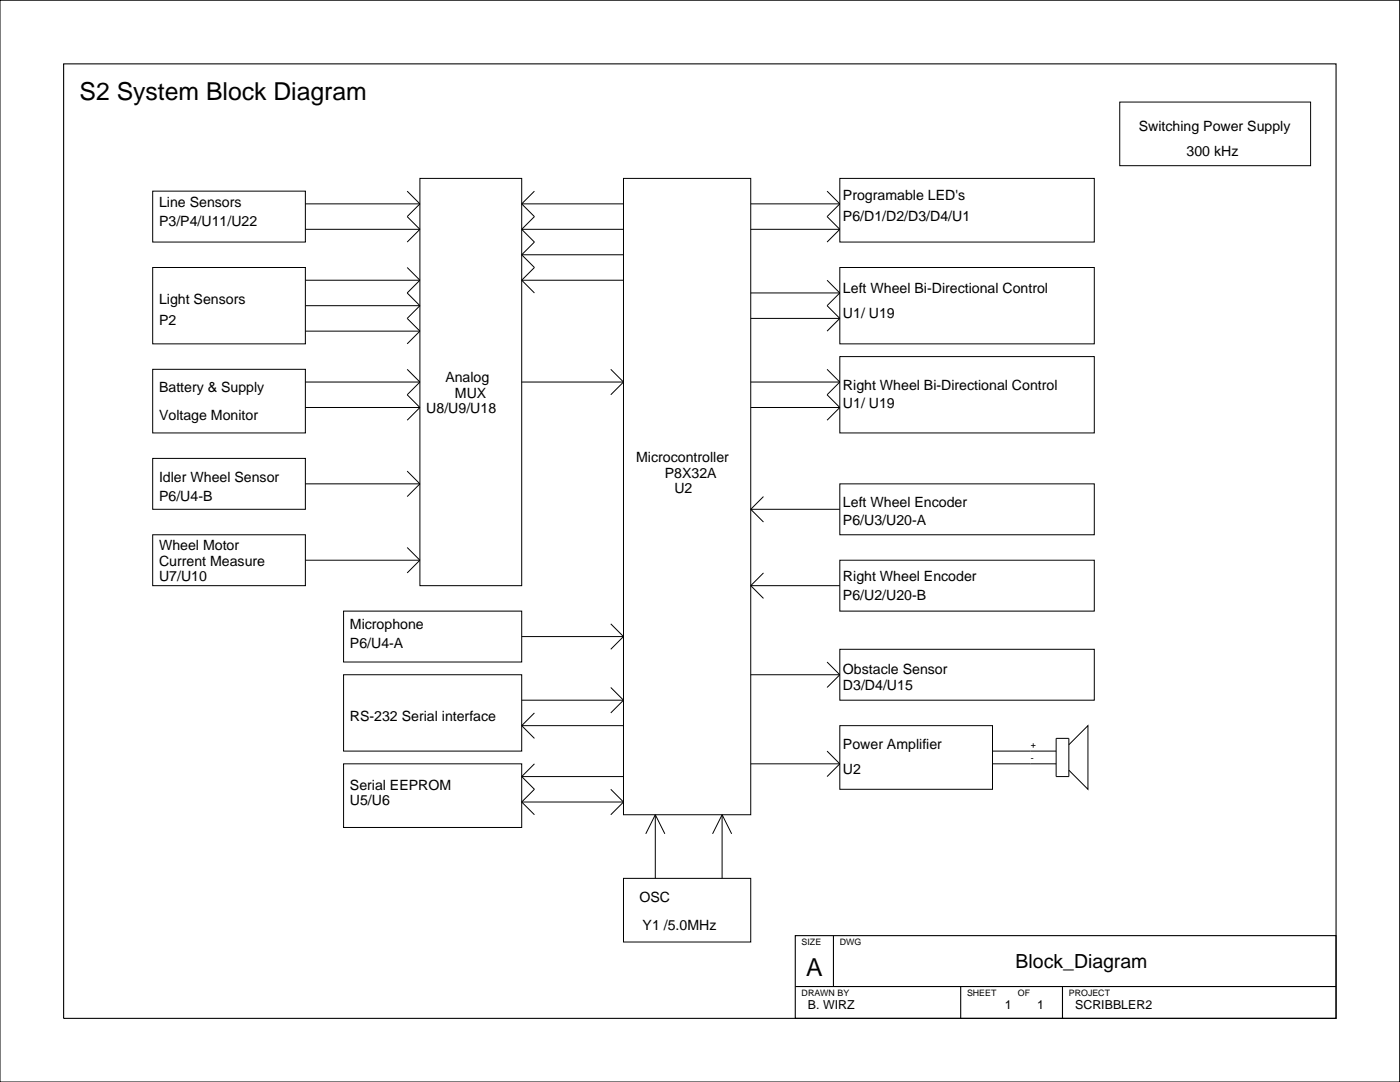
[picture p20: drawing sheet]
<svg xmlns="http://www.w3.org/2000/svg" width="279mm" height="216mm" viewBox="0 0 279 216" stroke-linecap="round" stroke-linejoin="round" font-family="sans-serif">
<defs><g id="words">
<g font-size="4.9">
<text x="15.9" y="20">S2 System Block Diagram</text>
<text x="160.9" y="194.8">A</text>
</g>
<text font-size="3.9" x="202.7" y="193.2">Block_Diagram</text>
<g font-size="2.8">
<text x="227.3" y="26.1">Switching Power Supply</text>
<text x="236.8" y="31.1">300 kHz</text>
<text x="31.7" y="41.4">Line Sensors</text>
<text x="168.2" y="39.8">Programable LED's</text>
<text x="31.7" y="45">P3/P4/U11/U22</text>
<text x="168.2" y="44.2">P6/D1/D2/D3/D4/U1</text>
<text x="168.2" y="58.5">Left Wheel Bi-Directional Control</text>
<text x="31.7" y="60.7">Light Sensors</text>
<text x="31.7" y="64.9">P2</text>
<text x="168.2" y="63.5">U1/ U19</text>
<text x="88.9" y="76.3">Analog</text>
<text x="168.2" y="77.8">Right Wheel Bi-Directional Control</text>
<text x="31.7" y="78.2">Battery &amp; Supply</text>
<text x="31.7" y="83.8">Voltage Monitor</text>
<text x="85.1" y="82.4">U8/U9/U18</text>
<text x="90.8" y="79.3">MUX</text>
<text x="168.2" y="81.5">U1/ U19</text>
<text x="127" y="92.3">Microcontroller</text>
<text x="132.7" y="95.3">P8X32A</text>
<text x="31.7" y="96.2">Idler Wheel Sensor</text>
<text x="31.7" y="99.9">P6/U4-B</text>
<text x="134.6" y="98.4">U2</text>
<text x="168.2" y="101.2">Left Wheel Encoder</text>
<text x="168.2" y="104.9">P6/U3/U20-A</text>
<text x="31.7" y="109.8">Wheel Motor</text>
<text x="31.7" y="112.9">Current Measure</text>
<text x="31.7" y="115.9">U7/U10</text>
<text x="168.2" y="116">Right Wheel Encoder</text>
<text x="168.2" y="119.7">P6/U2/U20-B</text>
<text x="69.8" y="125.5">Microphone</text>
<text x="69.8" y="129.2">P6/U4-A</text>
<text x="168.2" y="134.6">Obstacle Sensor</text>
<text x="168.2" y="137.6">D3/D4/U15</text>
<text x="69.8" y="143.8">RS-232 Serial interface</text>
<text x="168.2" y="149.4">Power Amplifier</text>
<text x="168.2" y="154.4">U2</text>
<text x="69.8" y="157.5">Serial EEPROM</text>
<text x="69.8" y="160.6">U5/U6</text>
<text x="127.6" y="180">OSC</text>
<text x="128.2" y="185.6">Y1 /5.0MHz</text>
</g>
<g font-size="2.5">
<text x="161.3" y="201.4">B. WIRZ</text>
<text x="200.5" y="201.4">1</text>
<text x="207" y="201.4">1</text>
<text x="214.6" y="201.4">SCRIBBLER2</text>
</g>
<g font-size="1.8">
<text x="205.7" y="149.2">+</text>
<text x="205.7" y="151.8">-</text>
<text x="160" y="188.6">SIZE</text>
<text x="167.6" y="188.6">DWG</text>
<text x="160" y="198.8">DRAWN BY</text>
<text x="193" y="198.8">SHEET</text>
<text x="203.2" y="198.8">OF</text>
<text x="213.3" y="198.8">PROJECT</text>
</g>
</g></defs>
<g fill="none" stroke="#000" stroke-width=".2">
<path d="M0 0h279.3v215.9h-279.3zM30.5 38.1h30.4v10.2h-30.4zM81.3 38.1l2.5 2.6M83.8 35.6h20.3v81.3h-20.3zM106.7 38.1l-2.6 2.6M124.4 35.6h25.4v127h-25.4zM165.1 38.1l2.5 2.6M167.6 35.6h50.8v12.7h-50.8zM223.5 20.4h38.1v12.7h-38.1zM30.5 53.4h30.4v15.2h-30.4zM60.9 45.8h22.9M60.9 40.7h22.9"/>
<path d="M60.9 55.9h22.9M81.3 53.4l2.5 2.5M83.8 40.7l-2.5 2.5 2.5 2.6M83.8 45.8l-2.5 2.5M83.8 55.9l-2.5 2.6 2.5 2.5M104.1 45.8h20.3M104.1 40.7h20.3M104.1 40.7l2.6 2.5-2.6 2.6M104.1 55.9h20.3M104.1 50.8l2.6 2.6-2.6 2.5M104.1 45.8l2.6 2.5-2.6 2.5M104.1 50.8h20.3"/>
<path d="M104.1 55.9l2.6 2.6M149.8 45.8h17.8M149.8 40.7h17.8M149.8 58.5h17.8M165.1 55.9l2.5 2.6M167.6 53.4h50.8v15.2h-50.8zM167.6 40.7l-2.5 2.5 2.5 2.6M167.6 45.8l-2.5 2.5M167.6 58.5l-2.5 2.5 2.5 2.5M30.5 73.7h30.4v12.7h-30.4zM60.9 66.1h22.9M60.9 61h22.9"/>
<path d="M60.9 76.2h22.9M81.3 73.7l2.5 2.5M83.8 61l-2.5 2.5 2.5 2.6M83.8 66.1l-2.5 2.5M83.8 76.2l-2.5 2.6 2.5 2.5M104.1 76.2h20.3M121.9 73.7l2.5 2.5M124.4 76.2l-2.5 2.6M149.8 76.2h17.8M149.8 63.5h17.8M165.1 73.7l2.5 2.5M167.6 71.2h50.8v15.2h-50.8z"/>
<path d="M167.6 63.5l-2.5 2.6M167.6 76.2l-2.5 2.6 2.5 2.5M30.5 91.5h30.4v10.1h-30.4zM60.9 81.3h22.9M60.9 96.5h22.9M81.3 94l2.5 2.5M83.8 96.5l-2.5 2.6M83.8 81.3l-2.5 2.5M149.8 81.3h17.8M152.4 99.1l-2.6 2.5M167.6 96.5h50.8v10.2h-50.8zM167.6 81.3l-2.5 2.5"/>
<path d="M30.5 106.7h30.4v10.2h-30.4zM60.9 111.8h22.9M81.3 109.2l2.5 2.6M83.8 111.8l-2.5 2.5M149.8 101.6l2.6 2.6M149.8 116.9h17.8M149.8 116.9l2.6 2.5M149.8 101.6h17.8M152.4 114.3l-2.6 2.6M167.6 111.8h50.8v10.1h-50.8zM68.6 134.6h35.5v15.3h-35.5zM68.6 121.9h35.5v10.2h-35.5z"/>
<path d="M104.1 127h20.3M104.1 139.7h20.3M121.9 124.5l2.5 2.5M121.9 137.2l2.5 2.5M124.4 127l-2.5 2.6M124.4 139.7l-2.5 2.6M149.8 134.6h17.8M165.1 132.1l2.5 2.5M167.6 129.6h50.8v10.1h-50.8zM167.6 134.6l-2.5 2.6M68.6 152.4h35.5v12.7h-35.5zM104.1 155l2.6 2.5-2.6 2.5"/>
<path d="M104.1 144.8h20.3M104.1 144.8l2.6 2.5M104.1 155h20.3M106.7 142.3l-2.6 2.5M106.7 152.4l-2.6 2.6M121.9 157.5l2.5 2.5M149.8 152.4h17.8M165.1 149.9l2.5 2.5M167.6 144.8h30.5v12.7h-30.5zM167.6 152.4l-2.5 2.6M198.1 152.4h12.7M198.1 149.9h12.7"/>
<path d="M210.8 147.3v7.7zM210.8 155h2.5zM210.8 147.3h2.5zM213.3 147.3v7.7zM213.3 148.6l3.8-3.8v12.7l-3.8-3.8M104.1 160h20.3M104.1 160l2.6 2.6M124.4 175.3h25.4v12.7h-25.4zM124.4 160l-2.5 2.6M130.8 162.6l-1.9 3.8M130.8 162.6l1.9 3.8M130.8 162.6v12.7"/>
<path d="M144.1 162.6l-1.9 3.8M144.1 162.6l1.9 3.8M144.1 162.6v12.7"/>
</g>
<path d="M12.7 12.7h253.9v190.5h-253.9zM158.7 186.7h107.9v16.5h-107.9zM158.7 196.9h107.9M166.3 186.7v10.2M191.7 196.9v6.3M212 196.9v6.3" fill="none" stroke="#000" stroke-width=".22"/>
<use href="#words"/>
</svg>
